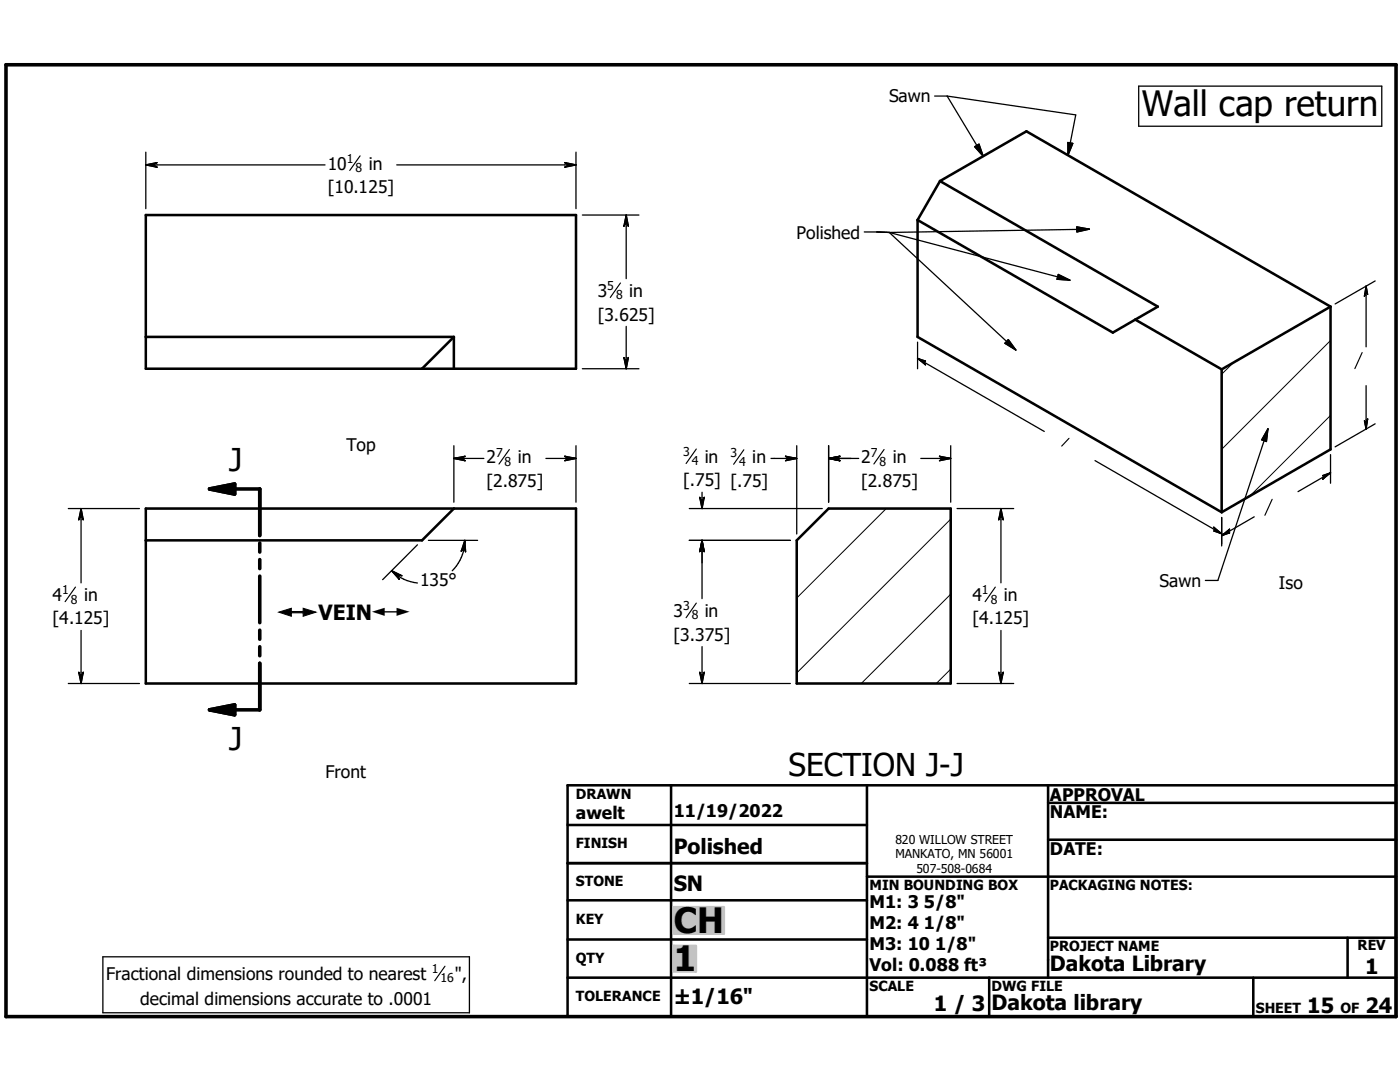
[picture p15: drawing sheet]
<svg xmlns="http://www.w3.org/2000/svg" width="279mm" height="216mm" viewBox="0 0 279 216" stroke-linecap="round" stroke-linejoin="round" font-family="sans-serif">
<defs><g id="words">
<g font-size="7">
<text x="227.9" y="23.2">Wall cap return</text>
<text x="134.5" y="186.2">CH</text>
<text x="134.5" y="193.8">1</text>
</g>
<g font-size="6.3">
<text x="45.7" y="94">J</text>
<text x="45.7" y="149.7">J</text>
<text x="157.4" y="154.8">SECTION J-J</text>
</g>
<g font-size="4.2">
<text x="63.6" y="123.8">VEIN</text>
<text x="134.4" y="170.3">Polished</text>
<text x="134.4" y="177.9">SN</text>
<text x="209.5" y="193.7">Dakota Library</text>
<text x="272.5" y="194.4">1</text>
<text x="134.4" y="200.4">±1/16&quot;</text>
<text x="186.4" y="201.7">1 / 3</text>
<text x="197.9" y="201.5">Dakota library</text>
<text x="260.9" y="202.1">15</text>
<text x="272.5" y="202.1">24</text>
</g>
<g font-size="3.5">
<text x="177.4" y="20.4">Sawn</text>
<text x="65.4" y="33.8">10</text>
<text x="73.6" y="33.8">in</text>
<text x="65.4" y="38.6">[10.125]</text>
<text x="159" y="47.6">Polished</text>
<text x="119.3" y="59.2">3</text>
<text x="125.6" y="59.2">in</text>
<text x="119.3" y="64">[3.625]</text>
<text x="69.1" y="89.9">Top</text>
<text x="97.1" y="92.5">2</text>
<text x="103.3" y="92.5">in</text>
<text x="140.7" y="92.3">in</text>
<text x="150.1" y="92.5">in</text>
<text x="171.9" y="92.5">2</text>
<text x="178.2" y="92.5">in</text>
<text x="97.1" y="97.2">[2.875]</text>
<text x="136.3" y="97.1">[.75] [.75]</text>
<text x="171.9" y="97.2">[2.875]</text>
<text x="10.5" y="119.8">4</text>
<text x="16.8" y="119.8">in</text>
<text x="83.8" y="117">135°</text>
<text x="194.1" y="119.8">4</text>
<text x="200.3" y="119.8">in</text>
<text x="231.4" y="117.1">Sawn</text>
<text x="255.2" y="117.6">Iso</text>
<text x="10.5" y="124.6">[4.125]</text>
<text x="134.4" y="123.1">3</text>
<text x="140.7" y="123.1">in</text>
<text x="194.1" y="124.6">[4.125]</text>
<text x="134.4" y="127.8">[3.375]</text>
<text x="65" y="155.2">Front</text>
<text x="209.5" y="159.8">APPROVAL</text>
<text x="114.9" y="163.5">awelt</text>
<text x="134.5" y="163">11/19/2022</text>
<text x="209.5" y="163.2">NAME:</text>
<text x="209.5" y="170.6">DATE:</text>
<text x="173.5" y="181.2">M1: 3 5/8&quot;</text>
<text x="173.5" y="185.4">M2: 4 1/8&quot;</text>
<text x="173.5" y="189.6">M3: 10 1/8&quot;</text>
<text x="21.2" y="195.5">Fractional dimensions rounded to nearest</text>
<text x="90.8" y="195.5">&quot;,</text>
<text x="173.5" y="193.8">Vol: 0.088 ft³</text>
<text x="28" y="200.5">decimal dimensions accurate to .0001</text>
</g>
<g font-size="3.3">
<text x="55.6" y="123.8">#</text>
<text x="74.3" y="123.8">#</text>
</g>
<g font-size="2.8">
<text x="114.9" y="159.5">DRAWN</text>
<text x="114.9" y="169.2">FINISH</text>
<text x="114.9" y="176.9">STONE</text>
<text x="173.5" y="177.5">MIN BOUNDING BOX</text>
<text x="209.5" y="177.5">PACKAGING NOTES:</text>
<text x="114.9" y="184.4">KEY</text>
<text x="209.5" y="189.7">PROJECT NAME</text>
<text x="270.9" y="189.6">REV</text>
<text x="114.9" y="192.1">QTY</text>
<text x="173.5" y="197.7">SCALE</text>
<text x="197.9" y="197.7">DWG FILE</text>
<text x="114.9" y="199.7">TOLERANCE</text>
<text x="250.6" y="202.1">SHEET</text>
<text x="267.5" y="202.1">OF</text>
</g>
<g font-size="2.4">
<text x="69.2" y="32.6">1</text>
<text x="71" y="34.4">8</text>
<text x="121.2" y="57.9">5</text>
<text x="122.9" y="59.7">8</text>
<text x="99" y="91.2">7</text>
<text x="100.7" y="93">8</text>
<text x="136.3" y="91.1">3</text>
<text x="138.1" y="92.8">4</text>
<text x="145.8" y="91.2">3</text>
<text x="147.5" y="93">4</text>
<text x="173.8" y="91.2">7</text>
<text x="175.5" y="93">8</text>
<text x="12.4" y="118.6">1</text>
<text x="196" y="118.6">1</text>
<text x="14.1" y="120.4">8</text>
<text x="136.3" y="121.8">3</text>
<text x="138.1" y="123.6">8</text>
<text x="197.7" y="120.4">8</text>
<text x="178.7" y="168.4">820 WILLOW STREET</text>
<text x="178.7" y="171.3">MANKATO, MN 56001</text>
<text x="182.9" y="174.2">507-508-0684</text>
<text x="86.1" y="194.2">1</text>
<text x="87.9" y="196">16</text>
</g>
</g></defs>
<g fill="none" stroke="#000" stroke-width=".51">
<path d="M187.6 36.1l43.5 25.1-4.5 2.6M187.6 36.1l-4.5 7.8M187.6 36.1l17.2-9.9 60.7 35M29.1 42.9h85.9v30.7h-85.9zM183.1 43.9l39 22.5 4.5-2.6M183.1 43.9v23.3l60.7 35M29.1 67.2h61.5M90.6 67.2v6.4M90.6 67.2l-6.4 6.4M226.6 63.8l17.2 9.9M243.8 73.7v28.5M265.5 61.2v28.5l-21.7 12.5"/>
<path d="M265.5 61.2l-21.7 12.5M29.1 101.5h85.9v34.9h-85.9zM90.6 101.5l-6.4 6.3h-55.1M159 107.8l6.4-6.3h24.3v34.9h-30.7zM113.3 156.7h165.3v46.2h-165.3zM133.9 156.7v46.2M173 156.7v46.2M209.2 156.7v38.4M113.3 179.6h59.7M113.3 164.6h59.7M113.3 172.2h59.7M173 174.9h105.6"/>
<path d="M209.2 160.2h69.4M209.2 167.6h69.4M113.3 187.5h59.7M113.3 195.1h165.3M197.4 195.1v7.8M209.2 187.1h69.4M250.1 195.1v7.8M268.9 187.1v8"/>
</g>
<path d="M246.1 72.4l-2.3 2.3M265.5 67.9l-21.7 21.7M265.5 82.9l-16 16M176.9 101.5l-17.9 17.8M189.7 118.6l-17.8 17.8M189.7 103.6l-30.7 30.7M189.7 133.5l-2.8 2.9" fill="none" stroke="#000" stroke-width=".2"/>
<path d="M1.2 12.9h277.4v190h-277.4zM41.8 97.6h10v9.3M41.8 97.6l5-1v2zM51.8 108.4v1.8M51.8 111.7v1.8M51.8 115v9.2M51.8 125.7v1.9M51.8 129v1.8M51.8 132.3v9.3h-10M41.8 141.6l5-1v2z" fill="none" stroke="#000" stroke-width=".71"/>
<g fill="#c0c0c0" stroke="#c0c0c0" stroke-width=".51">
<path d="M134.4 188.7h4.5v5.1z"/>
<path d="M134.4 188.7l4.5 5.1h-4.5z"/>
<path d="M134.4 181h10.1v5.3z"/>
<path d="M134.4 181l10.1 5.3h-10.1z"/>
</g>
<path d="M41.8 97.6l5-1v2zM41.8 141.6l5-1v2z" fill="#000" stroke="#000" stroke-width=".71"/>
<g fill="none" stroke="#000" stroke-width=".23">
<path d="M71.9 31.1l-2.1 2.9M123.8 56.5l-2 2.9M271.8 70.4l-1.4 3.1M101.6 89.7l-2 2.9M139 89.6l-2.1 2.9M148.4 89.7l-2 2.9M176.4 89.7l-2 2.9M213.3 87.5l-1.4 1.5M253.9 99.6l-1.5 3.2M15.1 117.1l-2.1 3M198.6 117.1l-2 3M139 120.3l-2.1 3"/>
<path d="M88.8 192.8l-2 2.9"/>
</g>
<g fill="none" stroke="#000" stroke-width=".25">
<path d="M186.5 19.2h2.5M189 19.2l7.2 12M189 19.2l25.7 3.7-1.6 8.1M227.3 17.2h48.5v8h-48.5zM29.1 32.9h35.8M29.1 32.9l2.2-.5-.8 .5M29.1 32.9l2.2 .5-.8-.5M29.1 30.4v11.2M30.5 32.9h.1M79.2 32.9h35.8M113.5 32.9h.1M113.5 32.9l-.8 .5 2.3-.5"/>
<path d="M113.5 32.9l-.8-.5 2.3 .5M115 30.4v11.2M194.5 29.3l.9-.5 .8 2.4zM213.1 28.4l1 .2-1 2.4zM116.2 42.9h11.3M125 44.4h.1M125 42.9v12.7M125 42.9l.4 2.2-.4-.7M125 42.9l-.5 2.2 .5-.7M172.5 46.3l5 .1M177.5 46.4l36 9.5M177.5 46.4l25.2 23.4"/>
<path d="M211.2 54.8l2.3 1.1-2.6-.2zM214.9 45.3l2.5 .4-2.5 .6zM217.4 45.7l-39.9 .7M272.6 58.3h.1M272.6 57.1v12.1M272.6 57.1l.3 1.6-.3-.4M272.6 57.1l-.3 2 .3-.8M274.4 56.1l-7.9 4.6M116.2 73.6h11.3M125 72.1h.1M125 65.1v8.5M125 72.1l-.5-.8 .5 2.3"/>
<path d="M125 72.1l.4-.8-.4 2.3M183.1 71.5l25.3 14.6M183.1 71.5l1.6 .6h-.6M183.1 71.5l1.6 1.3-.6-.7M183.1 68.3v5.3M184.1 72.1h.1M201.2 67.8l1.5 2-2.2-1.3zM272.6 77v8.6M90.6 91.5h6M90.6 91.5l2.2-.5-.8 .5M90.6 91.5l2.2 .4-.8-.4M90.6 88.9v11.3"/>
<path d="M92 91.5h.1M108.9 91.5h6.1M113.5 91.5h.1M113.5 91.5l-.8 .4 2.3-.4M113.5 91.5l-.8-.5 2.3 .5M115 88.9v11.3M140.1 98.2v3.3M153.9 91.5h5.1M157.6 91.5h.1M157.6 91.5l-.8 .4 2.2-.4M157.6 91.5l-.8-.5 2.2 .5M159 88.9v17.7"/>
<path d="M165.4 91.5h6M165.4 91.5l2.2-.5-.8 .5M165.4 91.5l2.2 .4-.8-.4M165.4 88.9v11.3M166.8 91.5h.1M183.8 91.5h5.9M188.3 91.5h.1M188.3 91.5l-.8 .4 2.2-.4M188.3 91.5l-.8-.5 2.2 .5M189.7 88.9v11.3M218.5 91.9l25.3 14.6M253 85.6l-9.9 30.2h-2.5"/>
<path d="M253 85.6l-.3 2.5-.9-.3zM264.5 95h.1M265.5 94.3l-6.4 3.8M265.5 94.3l-1.5 1.3 .5-.6M265.5 94.3l-1.5 .6 .5 .1M265.5 90.7v5.7M272.6 84.4h.1M272.6 84.4l-.3-.4 .3 1.6M272.6 84.4l.3-.8-.3 2M274.4 84.6l-7.9 4.6M13.6 101.5h14.2M16.2 102.9h.1"/>
<path d="M16.2 101.5v14.8M16.2 101.5l.4 2.2-.4-.8M16.2 101.5l-.5 2.2 .5-.8M78.1 113.9a8.5 8.5 0 0 0 5.2 2.4M78.1 113.9l2.1 1-.9-.1M78.1 113.9l1.6 1.7-.4-.8M79.3 114.8h.1M83.3 108.7l-6.9 7M85.5 107.8h9.8M92.6 109.3h.1M92.8 107.8a8.6 8.6 0 0 1-1.7 5.1l-.8 1M92.8 107.8l.1 2.3-.3-.8"/>
<path d="M92.8 107.8l-.7 2.2 .5-.7M137.6 101.5h26.5M137.6 107.8h20.1M140.1 109.3h.1M140.1 100h.1M140.1 107.8v11.7M140.1 107.8l.4 2.3-.4-.8M140.1 107.8l-.5 2.3 .5-.8M140.1 100l-.5-.8 .5 2.3M140.1 100l.4-.8-.4 2.3M191 101.5h11.3M199.8 102.9h.1"/>
<path d="M199.8 101.5v14.8M199.8 101.5l.4 2.2-.4-.8M199.8 101.5l-.5 2.2 .5-.8M242.8 105.9h.1M242.8 105.9h-.6l1.6 .6M242.8 105.9l-.6-.7 1.6 1.3M243.8 103.3v5.6M244.9 106.3h.1M244.9 106.3l.5-.7-1.6 1.3M244.9 106.3h.5l-1.6 .6M250.3 103.1l-6.5 3.8M13.6 136.4h14.2"/>
<path d="M16.2 134.9h.1M16.2 125.8v10.6M16.2 134.9l-.5-.7 .5 2.2M16.2 134.9l.4-.7-.4 2.2M137.6 136.4h20.1M140.1 134.9h.1M140.1 129v7.4M140.1 134.9l-.5-.7 .5 2.2M140.1 134.9l.4-.7-.4 2.2M191 136.4h11.3M199.8 134.9h.1M199.8 125.8v10.6"/>
<path d="M199.8 134.9l-.5-.7 .5 2.2M199.8 134.9l.4-.7-.4 2.2M20.5 190.9h73.2v11.2h-73.2z"/>
</g>
<g fill="#000" stroke="#000" stroke-width=".25">
<path d="M29.1 32.9l2.2-.5-.8 .5zM29.1 32.9h1.4l.8 .5zM30.5 32.9l.8 .5zM112.7 33.4l.8-.5h1.5zM112.7 32.4l2.3 .5h-1.5zM112.7 32.4l.8 .5zM194.5 29.3l.9-.5 .8 2.4zM213.1 28.4l1 .2-1 2.4zM125 42.9l.4 2.2-.4-.7zM125 42.9v1.5l-.5 .7zM125 44.4l-.5 .7zM211.2 54.8l2.3 1.1-2.6-.2z"/>
<path d="M214.9 45.3l2.5 .4-2.5 .6zM272.6 57.1l.3 1.6-.3-.4zM272.6 57.1v1.2l-.3 .8zM272.6 58.3l-.3 .8zM124.5 71.3l.5 .8v1.5zM125.4 71.3l-.4 2.3v-1.5zM125.4 71.3l-.4 .8zM183.1 71.5l1.6 .6h-.6zM183.1 71.5l1 .6 .6 .7zM184.1 72.1l.6 .7zM201.2 67.8l1.5 2-2.2-1.3zM90.6 91.5l2.2-.5-.8 .5z"/>
<path d="M90.6 91.5h1.4l.8 .4zM92 91.5l.8 .4zM112.7 91.9l.8-.4h1.5zM112.7 91l2.3 .5h-1.5zM112.7 91l.8 .5zM156.8 91.9l.8-.4h1.4zM156.8 91l2.2 .5h-1.4zM156.8 91l.8 .5zM165.4 91.5l2.2-.5-.8 .5zM165.4 91.5h1.4l.8 .4zM166.8 91.5l.8 .4zM187.5 91.9l.8-.4h1.4z"/>
<path d="M187.5 91l2.2 .5h-1.4zM187.5 91l.8 .5zM253 85.6l-.3 2.5-.9-.3zM264.5 95l1-.7-1.5 1.3zM264 94.9l1.5-.6-1 .7zM264 94.9l.5 .1zM272.3 84l.3 .4v1.2zM272.9 83.6l-.3 2v-1.2zM272.9 83.6l-.3 .8zM16.2 101.5l.4 2.2-.4-.8zM16.2 101.5v1.4l-.5 .8zM16.2 102.9l-.5 .8z"/>
<path d="M78.1 113.9l2.1 1-.9-.1zM78.1 113.9l1.2 .9 .4 .8zM79.3 114.8l.4 .8zM92.8 107.8l.1 2.3-.3-.8zM92.8 107.8l-.2 1.5-.5 .7zM92.6 109.3l-.5 .7zM140.1 107.8l.4 2.3-.4-.8zM140.1 107.8v1.5l-.5 .8zM140.1 109.3l-.5 .8zM139.6 99.2l.5 .8v1.5zM140.5 99.2l-.4 2.3v-1.5zM140.5 99.2l-.4 .8z"/>
<path d="M199.8 101.5l.4 2.2-.4-.8zM199.8 101.5v1.4l-.5 .8zM199.8 102.9l-.5 .8zM242.2 105.9h.6l1 .6zM242.2 105.2l1.6 1.3-1-.6zM242.2 105.2l.6 .7zM243.8 106.9l1.6-1.3-.5 .7zM243.8 106.9l1.1-.6h.5zM244.9 106.3h.5zM15.7 134.2l.5 .7v1.5zM16.6 134.2l-.4 2.2v-1.5zM16.6 134.2l-.4 .7z"/>
<path d="M139.6 134.2l.5 .7v1.5zM140.5 134.2l-.4 2.2v-1.5zM140.5 134.2l-.4 .7zM199.3 134.2l.5 .7v1.5zM200.2 134.2l-.4 2.2v-1.5zM200.2 134.2l-.4 .7z"/>
</g>
<g fill="#fff" stroke="#fff" stroke-width=".25">
<path d="M55.6 120.8h26.7v3z"/>
<path d="M55.6 120.8l26.7 3h-26.7z"/>
</g>
<use href="#words"/>
</svg>
